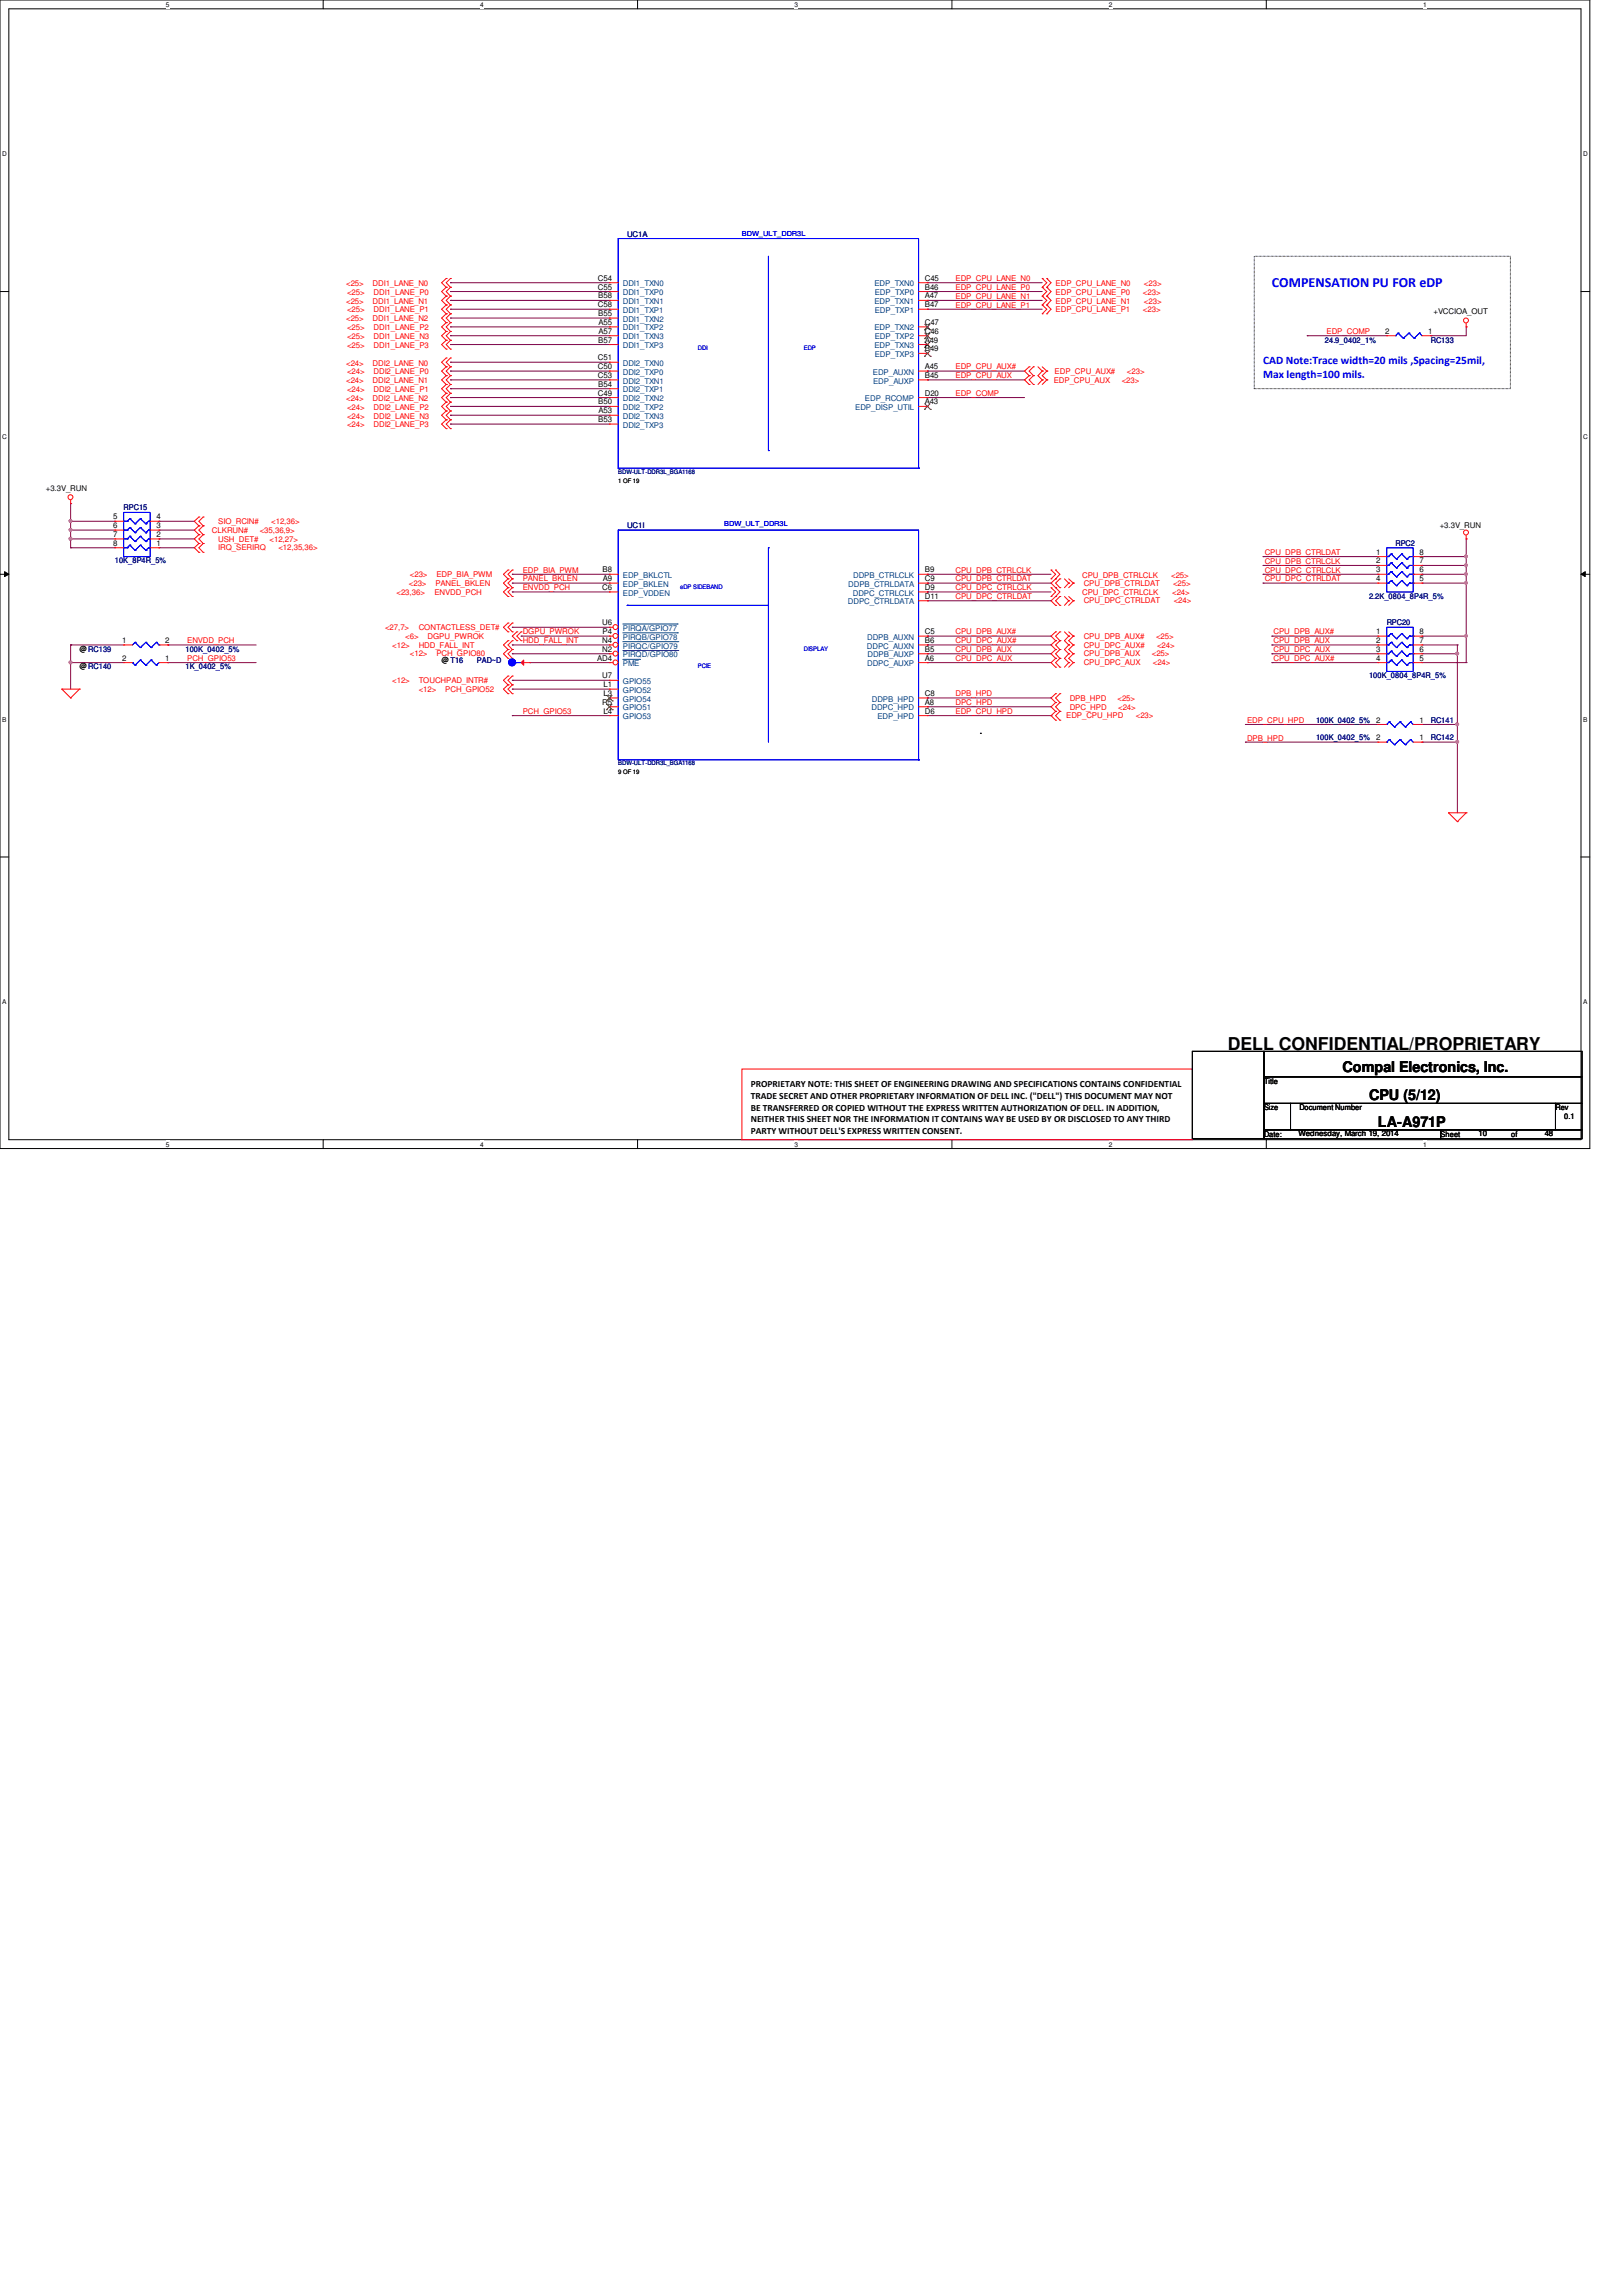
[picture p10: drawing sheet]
<svg xmlns="http://www.w3.org/2000/svg" width="210mm" height="297mm" viewBox="0 0 210 297" stroke-linecap="round" stroke-linejoin="round" font-family="sans-serif">
<defs><g id="words">
<text font-size="2.3" x="158.9" y="135.8">DELL CONFIDENTIAL/PROPRIETARY</text>
<g font-size="1.9">
<text x="173.7" y="138.7">Compal Electronics, Inc.</text>
<text x="177.2" y="142.4">CPU (5/12)</text>
<text x="178.3" y="145.8">LA-A971P</text>
</g>
<text font-size="1.8" fill="#00f" x="164.6" y="37.2">COMPENSATION PU FOR eDP</text>
<g font-size="1.5" fill="#00f">
<text x="163.4" y="47.1">CAD Note:Trace width=20 mils ,Spacing=25mil,</text>
<text x="163.4" y="48.9">Max length=100 mils.</text>
</g>
<g font-size="1.2">
<text x="97.2" y="140.6">PROPRIETARY NOTE: THIS SHEET OF ENGINEERING DRAWING AND SPECIFICATIONS CONTAINS CONFIDENTIAL</text>
<text x="97.2" y="142.2">TRADE SECRET AND OTHER PROPRIETARY INFORMATION OF DELL INC. (&quot;DELL&quot;) THIS DOCUMENT MAY NOT</text>
<text x="97.2" y="143.7">BE TRANSFERRED OR COPIED WITHOUT THE EXPRESS WRITTEN AUTHORIZATION OF DELL. IN ADDITION,</text>
<text x="97.2" y="145.2">NEITHER THIS SHEET NOR THE INFORMATION IT CONTAINS WAY BE USED BY OR DISCLOSED TO ANY THIRD</text>
<text x="97.2" y="146.7">PARTY WITHOUT DELL'S EXPRESS WRITTEN CONSENT.</text>
</g>
<g font-size="1" fill="#000080">
<text x="81.2" y="30.6">UC1A</text>
<text x="171.4" y="44.3">24.9_0402_1%</text>
<text x="185.2" y="44.3">RC133</text>
<text x="16" y="66">RPC15</text>
<text x="81.2" y="68.3">UC1I</text>
<text x="180.6" y="70.6">RPC2</text>
<text x="14.9" y="72.9">10K_8P4R_5%</text>
<text x="177.2" y="77.5">2.2K_0804_8P4R_5%</text>
<text x="179.5" y="80.9">RPC20</text>
<text x="24" y="86.6">1K_0402_5%</text>
<text x="24" y="84.3">100K_0402_5%</text>
<text x="61.7" y="85.8">PAD~D</text>
<text x="177.2" y="87.8">100K_0804_8P4R_5%</text>
<text x="170.3" y="93.5">100K_0402_5%</text>
<text x="170.3" y="95.8">100K_0402_5%</text>
<text x="185.2" y="93.5">RC141</text>
<text x="185.2" y="95.8">RC142</text>
</g>
<g font-size="1" fill="#f00">
<text x="44.8" y="41.6">&lt;25&gt;</text>
<text x="44.8" y="39.3">&lt;25&gt;</text>
<text x="44.8" y="37">&lt;25&gt;</text>
<text x="44.9" y="40.4">&lt;25&gt;</text>
<text x="44.9" y="38.1">&lt;25&gt;</text>
<text x="48.2" y="41.6">DDI1_LANE_N2</text>
<text x="48.2" y="39.3">DDI1_LANE_N1</text>
<text x="48.2" y="37">DDI1_LANE_N0</text>
<text x="48.3" y="40.4">DDI1_LANE_P1</text>
<text x="48.3" y="38.1">DDI1_LANE_P0</text>
<text x="123.7" y="36.4">EDP_CPU_LANE_N0</text>
<text x="123.7" y="38.7">EDP_CPU_LANE_N1</text>
<text x="123.7" y="37.5">EDP_CPU_LANE_P0</text>
<text x="123.7" y="39.8">EDP_CPU_LANE_P1</text>
<text x="136.6" y="38.1">EDP_CPU_LANE_P0</text>
<text x="136.6" y="37">EDP_CPU_LANE_N0</text>
<text x="136.6" y="40.4">EDP_CPU_LANE_P1</text>
<text x="136.6" y="39.3">EDP_CPU_LANE_N1</text>
<text x="147.9" y="38.1">&lt;23&gt;</text>
<text x="147.9" y="40.4">&lt;23&gt;</text>
<text x="148" y="37">&lt;23&gt;</text>
<text x="148" y="39.3">&lt;23&gt;</text>
<text x="44.8" y="47.3">&lt;24&gt;</text>
<text x="44.9" y="43.9">&lt;25&gt;</text>
<text x="44.9" y="45">&lt;25&gt;</text>
<text x="44.9" y="42.7">&lt;25&gt;</text>
<text x="48.2" y="47.3">DDI2_LANE_N0</text>
<text x="48.3" y="43.9">DDI1_LANE_N3</text>
<text x="48.3" y="45">DDI1_LANE_P3</text>
<text x="48.3" y="42.7">DDI1_LANE_P2</text>
<text x="123.7" y="47.8">EDP_CPU_AUX#</text>
<text x="171.7" y="43.2">EDP_COMP</text>
<text x="44.8" y="49.6">&lt;24&gt;</text>
<text x="44.8" y="51.9">&lt;24&gt;</text>
<text x="44.9" y="48.4">&lt;24&gt;</text>
<text x="44.9" y="50.7">&lt;24&gt;</text>
<text x="44.9" y="53">&lt;24&gt;</text>
<text x="48.2" y="49.6">DDI2_LANE_N1</text>
<text x="48.2" y="51.9">DDI2_LANE_N2</text>
<text x="48.3" y="48.4">DDI2_LANE_P0</text>
<text x="48.3" y="50.7">DDI2_LANE_P1</text>
<text x="48.3" y="53">DDI2_LANE_P2</text>
<text x="123.7" y="51.2">EDP_COMP</text>
<text x="123.7" y="48.9">EDP_CPU_AUX</text>
<text x="136.4" y="49.5">EDP_CPU_AUX</text>
<text x="136.5" y="48.3">EDP_CPU_AUX#</text>
<text x="145.2" y="49.5">&lt;23&gt;</text>
<text x="145.8" y="48.3">&lt;23&gt;</text>
<text x="44.9" y="54.1">&lt;24&gt;</text>
<text x="44.9" y="55.3">&lt;24&gt;</text>
<text x="48.3" y="54.1">DDI2_LANE_N3</text>
<text x="48.3" y="55.3">DDI2_LANE_P3</text>
<text x="27.4" y="68.9">CLKRUN#</text>
<text x="28.2" y="70.1">USH_DET#</text>
<text x="28.2" y="67.8">SIO_RCIN#</text>
<text x="28.2" y="71.2">IRQ_SERIRQ</text>
<text x="33.6" y="68.9">&lt;35,36,9&gt;</text>
<text x="34.9" y="70.1">&lt;12,27&gt;</text>
<text x="35.1" y="67.8">&lt;12,36&gt;</text>
<text x="36" y="71.2">&lt;12,35,36&gt;</text>
<text x="163.7" y="71.8">CPU_DPB_CTRLDAT</text>
<text x="51.3" y="77">&lt;23,36&gt;</text>
<text x="52.9" y="75.9">&lt;23&gt;</text>
<text x="53" y="74.6">&lt;23&gt;</text>
<text x="56.2" y="77">ENVDD_PCH</text>
<text x="56.3" y="75.9">PANEL_BKLEN</text>
<text x="56.5" y="74.6">EDP_BIA_PWM</text>
<text x="67.6" y="74.1">EDP_BIA_PWM</text>
<text x="67.6" y="76.4">ENVDD_PCH</text>
<text x="67.6" y="75.2">PANEL_BKLEN</text>
<text x="123.7" y="74.1">CPU_DPB_CTRLCLK</text>
<text x="123.7" y="75.2">CPU_DPB_CTRLDAT</text>
<text x="123.7" y="76.4">CPU_DPC_CTRLCLK</text>
<text x="123.7" y="77.5">CPU_DPC_CTRLDAT</text>
<text x="140" y="77">CPU_DPC_CTRLCLK</text>
<text x="140" y="74.7">CPU_DPB_CTRLCLK</text>
<text x="140.3" y="75.8">CPU_DPB_CTRLDAT</text>
<text x="151.6" y="74.7">&lt;25&gt;</text>
<text x="151.7" y="77">&lt;24&gt;</text>
<text x="151.8" y="75.8">&lt;25&gt;</text>
<text x="163.7" y="74.1">CPU_DPC_CTRLCLK</text>
<text x="163.7" y="75.2">CPU_DPC_CTRLDAT</text>
<text x="163.7" y="72.9">CPU_DPB_CTRLCLK</text>
<text x="24.2" y="83.2">ENVDD_PCH</text>
<text x="49.8" y="81.5">&lt;27,7&gt;</text>
<text x="50.8" y="83.8">&lt;12&gt;</text>
<text x="52.5" y="82.6">&lt;6&gt;</text>
<text x="54.2" y="81.5">CONTACTLESS_DET#</text>
<text x="54.2" y="83.8">HDD_FALL_INT</text>
<text x="55.3" y="82.6">DGPU_PWROK</text>
<text x="67.6" y="83.2">HDD_FALL_INT</text>
<text x="67.6" y="82.1">DGPU_PWROK</text>
<text x="123.7" y="82.1">CPU_DPB_AUX#</text>
<text x="123.7" y="83.2">CPU_DPC_AUX#</text>
<text x="140.3" y="78.1">CPU_DPC_CTRLDAT</text>
<text x="140.3" y="82.6">CPU_DPB_AUX#</text>
<text x="140.3" y="83.8">CPU_DPC_AUX#</text>
<text x="149.6" y="82.6">&lt;25&gt;</text>
<text x="149.7" y="83.8">&lt;24&gt;</text>
<text x="151.9" y="78.1">&lt;24&gt;</text>
<text x="164.8" y="83.2">CPU_DPB_AUX</text>
<text x="164.8" y="82.1">CPU_DPB_AUX#</text>
<text x="24.2" y="85.5">PCH_GPIO53</text>
<text x="50.8" y="88.3">&lt;12&gt;</text>
<text x="53" y="84.9">&lt;12&gt;</text>
<text x="54.2" y="88.3">TOUCHPAD_INTR#</text>
<text x="54.2" y="89.5">&lt;12&gt;</text>
<text x="56.5" y="84.9">PCH_GPIO80</text>
<text x="57.6" y="89.5">PCH_GPIO52</text>
<text x="123.7" y="84.4">CPU_DPB_AUX</text>
<text x="123.7" y="85.5">CPU_DPC_AUX</text>
<text x="140.3" y="84.9">CPU_DPB_AUX</text>
<text x="140.3" y="86.1">CPU_DPC_AUX</text>
<text x="149.1" y="84.9">&lt;25&gt;</text>
<text x="149.2" y="86.1">&lt;24&gt;</text>
<text x="164.8" y="84.4">CPU_DPC_AUX</text>
<text x="164.8" y="85.5">CPU_DPC_AUX#</text>
<text x="67.6" y="92.4">PCH_GPIO53</text>
<text x="123.7" y="90.1">DPB_HPD</text>
<text x="123.7" y="91.2">DPC_HPD</text>
<text x="123.7" y="92.4">EDP_CPU_HPD</text>
<text x="138" y="92.9">EDP_CPU_HPD</text>
<text x="138.4" y="90.7">DPB_HPD</text>
<text x="138.4" y="91.9">DPC_HPD</text>
<text x="144.6" y="90.7">&lt;25&gt;</text>
<text x="144.7" y="91.9">&lt;24&gt;</text>
<text x="147" y="92.9">&lt;23&gt;</text>
<text x="161.4" y="93.5">EDP_CPU_HPD</text>
<text x="161.4" y="95.8">DPB_HPD</text>
</g>
<g font-size="1">
<text x="77.4" y="36.3">C54</text>
<text x="77.4" y="37.5">C55</text>
<text x="77.4" y="39.8">C58</text>
<text x="77.4" y="38.6">B58</text>
<text x="77.4" y="40.9">B55</text>
<text x="119.7" y="37.5">B46</text>
<text x="119.7" y="36.3">C45</text>
<text x="119.7" y="38.6">A47</text>
<text x="119.7" y="39.8">B47</text>
<text x="185.5" y="40.7">+VCCIOA_OUT</text>
<text x="77.4" y="47.8">C50</text>
<text x="77.4" y="46.6">C51</text>
<text x="77.4" y="44.3">B57</text>
<text x="77.5" y="42">A55</text>
<text x="77.5" y="43.2">A57</text>
<text x="119.7" y="42">C47</text>
<text x="119.7" y="43.2">C46</text>
<text x="119.7" y="44.3">A49</text>
<text x="119.7" y="45.5">B49</text>
<text x="119.7" y="47.8">A45</text>
<text x="179.2" y="43.2">2</text>
<text x="184.8" y="43.2">1</text>
<text x="77.4" y="48.9">C53</text>
<text x="77.4" y="51.2">C49</text>
<text x="77.4" y="50">B54</text>
<text x="77.4" y="52.3">B50</text>
<text x="77.5" y="53.5">A53</text>
<text x="119.7" y="48.9">B45</text>
<text x="119.7" y="51.2">D20</text>
<text x="119.7" y="52.3">A43</text>
<text x="77.4" y="54.6">B53</text>
<text x="5.9" y="63.5">+3.3V_RUN</text>
<text x="14.6" y="67.2">5</text>
<text x="14.6" y="68.3">6</text>
<text x="14.6" y="69.5">7</text>
<text x="14.6" y="70.6">8</text>
<text x="20.2" y="70.6">1</text>
<text x="20.2" y="69.5">2</text>
<text x="20.2" y="68.3">3</text>
<text x="20.2" y="67.2">4</text>
<text x="178.1" y="71.8">1</text>
<text x="183.7" y="71.8">8</text>
<text x="186.3" y="68.3">+3.3V_RUN</text>
<text x="77.9" y="76.3">C6</text>
<text x="78" y="74">B8</text>
<text x="78" y="75.2">A9</text>
<text x="119.7" y="74">B9</text>
<text x="119.7" y="75.2">C9</text>
<text x="119.7" y="76.3">D9</text>
<text x="119.7" y="77.5">D11</text>
<text x="178.1" y="72.9">2</text>
<text x="178.1" y="74">3</text>
<text x="178.1" y="75.2">4</text>
<text x="183.7" y="75.2">5</text>
<text x="183.7" y="74">6</text>
<text x="183.7" y="72.9">7</text>
<text x="15.8" y="83.2">1</text>
<text x="21.4" y="83.2">2</text>
<text x="77.9" y="83.2">N4</text>
<text x="77.9" y="80.9">U6</text>
<text x="78" y="82">P4</text>
<text x="119.7" y="83.2">B6</text>
<text x="119.7" y="82">C5</text>
<text x="178.1" y="82">1</text>
<text x="178.1" y="83.2">2</text>
<text x="183.7" y="83.2">7</text>
<text x="183.7" y="82">8</text>
<text x="10.3" y="86.6">@RC140</text>
<text x="10.3" y="84.3">@RC139</text>
<text x="15.8" y="85.5">2</text>
<text x="21.4" y="85.5">1</text>
<text x="57.1" y="85.8">@T16</text>
<text x="77.3" y="85.5">AD4</text>
<text x="77.9" y="87.8">U7</text>
<text x="77.9" y="84.3">N2</text>
<text x="78.1" y="88.9">L1</text>
<text x="119.7" y="85.5">A6</text>
<text x="119.7" y="84.3">B5</text>
<text x="178.1" y="84.3">3</text>
<text x="178.1" y="85.5">4</text>
<text x="183.7" y="85.5">5</text>
<text x="183.7" y="84.3">6</text>
<text x="77.9" y="91.2">R5</text>
<text x="78.1" y="92.3">L4</text>
<text x="78.1" y="90">L3</text>
<text x="119.7" y="90">C8</text>
<text x="119.7" y="92.3">D6</text>
<text x="119.7" y="91.2">A8</text>
<text x="178.1" y="93.5">2</text>
<text x="178.1" y="95.8">2</text>
<text x="183.7" y="93.5">1</text>
<text x="183.7" y="95.8">1</text>
<text x="163.6" y="140.2">Title</text>
<text x="163.6" y="143.6">Size</text>
<text x="168.1" y="143.6">Document Number</text>
<text x="201.3" y="143.6">Rev</text>
<text x="163.6" y="147.1">Date:</text>
<text x="168" y="147">Wednesday, March 19, 2014</text>
<text x="186.4" y="147.1">Sheet</text>
<text x="191.3" y="147">10</text>
<text x="195.6" y="147.1">of</text>
<text x="199.9" y="147">48</text>
<text x="202.4" y="144.8">0.1</text>
</g>
<g font-size="1" fill="#004080">
<text x="80.6" y="37">DDI1_TXN0</text>
<text x="80.6" y="38.2">DDI1_TXP0</text>
<text x="80.6" y="39.3">DDI1_TXN1</text>
<text x="80.6" y="40.5">DDI1_TXP1</text>
<text x="80.6" y="41.6">DDI1_TXN2</text>
<text x="113.2" y="37">EDP_TXN0</text>
<text x="113.2" y="39.3">EDP_TXN1</text>
<text x="113.2" y="38.2">EDP_TXP0</text>
<text x="113.2" y="40.5">EDP_TXP1</text>
<text x="80.6" y="42.8">DDI1_TXP2</text>
<text x="80.6" y="43.9">DDI1_TXN3</text>
<text x="80.6" y="45">DDI1_TXP3</text>
<text x="80.6" y="47.3">DDI2_TXN0</text>
<text x="113.2" y="42.8">EDP_TXN2</text>
<text x="113.2" y="45">EDP_TXN3</text>
<text x="113.2" y="43.9">EDP_TXP2</text>
<text x="113.2" y="46.2">EDP_TXP3</text>
<text x="80.6" y="50.8">DDI2_TXP1</text>
<text x="80.6" y="48.5">DDI2_TXP0</text>
<text x="80.6" y="49.6">DDI2_TXN1</text>
<text x="80.6" y="51.9">DDI2_TXN2</text>
<text x="80.6" y="53">DDI2_TXP2</text>
<text x="110.7" y="53">EDP_DISP_UTIL</text>
<text x="111.9" y="51.9">EDP_RCOMP</text>
<text x="112.9" y="48.5">EDP_AUXN</text>
<text x="113" y="49.6">EDP_AUXP</text>
<text x="80.6" y="54.2">DDI2_TXN3</text>
<text x="80.6" y="55.3">DDI2_TXP3</text>
<text x="80.6" y="75.9">EDP_BKLEN</text>
<text x="80.6" y="77">EDP_VDDEN</text>
<text x="80.6" y="74.8">EDP_BKLCTL</text>
<text x="109.8" y="75.9">DDPB_CTRLDATA</text>
<text x="110.4" y="77">DDPC_CTRLCLK</text>
<text x="110.4" y="74.8">DDPB_CTRLCLK</text>
<text x="80.6" y="83.9">PIRQC/GPIO79</text>
<text x="80.6" y="81.6">PIRQA/GPIO77</text>
<text x="80.6" y="82.8">PIRQB/GPIO78</text>
<text x="109.7" y="78.2">DDPC_CTRLDATA</text>
<text x="112.2" y="83.9">DDPC_AUXN</text>
<text x="112.2" y="82.8">DDPB_AUXN</text>
<text x="80.6" y="89.6">GPIO52</text>
<text x="80.6" y="88.5">GPIO55</text>
<text x="80.6" y="86.2">PME</text>
<text x="80.6" y="85">PIRQD/GPIO80</text>
<text x="112.2" y="86.2">DDPC_AUXP</text>
<text x="112.3" y="85">DDPB_AUXP</text>
<text x="80.6" y="93">GPIO53</text>
<text x="80.6" y="91.9">GPIO51</text>
<text x="80.6" y="90.8">GPIO54</text>
<text x="112.8" y="91.9">DDPC_HPD</text>
<text x="112.8" y="90.8">DDPB_HPD</text>
<text x="113.5" y="93">EDP_HPD</text>
</g>
<g font-size=".9" fill="#00f">
<text x="96" y="30.5">BDW_ULT_DDR3L</text>
<text x="93.7" y="68">BDW_ULT_DDR3L</text>
</g>
<g font-size=".8">
<text x="21.5" y=".9">5</text>
<text x="62.1" y=".9">4</text>
<text x="102.8" y=".9">3</text>
<text x="143.5" y=".9">2</text>
<text x="184.2" y=".9">1</text>
<text x=".3" y="20.2">D</text>
<text x="204.9" y="20.2">D</text>
<text x=".3" y="56.8">C</text>
<text x="204.9" y="56.8">C</text>
<text x="80" y="62.4">1 OF 19</text>
<text x=".3" y="93.3">B</text>
<text x="204.9" y="93.3">B</text>
<text x="80" y="100.2">9 OF 19</text>
<text x=".3" y="129.9">A</text>
<text x="204.9" y="129.9">A</text>
<text x="21.5" y="148.3">5</text>
<text x="62.1" y="148.3">4</text>
<text x="102.8" y="148.3">3</text>
<text x="143.5" y="148.3">2</text>
<text x="184.2" y="148.3">1</text>
</g>
<g font-size=".8" fill="#00f">
<text x="90.3" y="45.3">DDI</text>
<text x="104" y="45.3">EDP</text>
<text x="88" y="76.2">eDP SIDEBAND</text>
<text x="90.3" y="86.4">PCIE</text>
<text x="104" y="84.2">DISPLAY</text>
</g>
<g font-size=".8" fill="#000080">
<text x="80" y="61.3">BDW-ULT-DDR3L_BGA1168</text>
<text x="80" y="99">BDW-ULT-DDR3L_BGA1168</text>
</g>
</g></defs>
<path d="M0 0h205.7v148.6h-205.7zM1.1 1.1h203.5v146.3h-203.5z" fill="none" stroke="#000" stroke-width=".13"/>
<g fill="#fff">
<path d="M21.5 .1h.4v1h-.4z"/>
<path d="M21.5 147.6h.4v.9h-.4z"/>
</g>
<path d="M41.8 0v1.1M41.8 147.4v1.2" fill="none" stroke="#000" stroke-width=".13"/>
<g fill="#fff">
<path d="M62.1 .1h.5v1h-.5z"/>
<path d="M62.1 147.6h.5v.9h-.5z"/>
</g>
<path d="M82.5 0v1.1M82.5 147.4v1.2" fill="none" stroke="#000" stroke-width=".13"/>
<g fill="#fff">
<path d="M102.8 .1h.5v1h-.5z"/>
<path d="M102.8 147.6h.5v.9h-.5z"/>
</g>
<path d="M123.2 0v1.1M123.2 147.4v1.2" fill="none" stroke="#000" stroke-width=".13"/>
<g fill="#fff">
<path d="M143.5 .1h.5v1h-.5z"/>
<path d="M143.5 147.6h.5v.9h-.5z"/>
</g>
<path d="M163.9 0v1.1M163.9 147.4v1.2" fill="none" stroke="#000" stroke-width=".13"/>
<g fill="#fff">
<path d="M184.2 .1h.5v1h-.5z"/>
<path d="M184.2 147.6h.5v.9h-.5z"/>
<path d="M.3 19.4h.6v1h-.6z"/>
<path d="M204.9 19.4h.6v1h-.6z"/>
<path d="M.3 56h.6v.9h-.6z"/>
<path d="M204.9 56h.6v.9h-.6z"/>
</g>
<path d="M0 37.7h1.1M204.6 37.7h1.1" fill="none" stroke="#000" stroke-width=".13"/>
<g fill="#fff">
<path d="M.3 92.6h.5v.9h-.5z"/>
<path d="M204.9 92.6h.5v.9h-.5z"/>
</g>
<path d="M0 74.3h1.1M.6 74l.5 .3-.5 .3zM204.6 74.3l.5-.3v.6zM204.6 74.3h1.1" fill="none" stroke="#000" stroke-width=".13"/>
<path d="M.6 74l.5 .3-.5 .3zM204.6 74.3l.5-.3v.6z" fill="#000"/>
<g fill="#fff">
<path d="M.3 129.2h.5v.9h-.5z"/>
<path d="M204.9 129.2h.5v.9h-.5z"/>
</g>
<path d="M162.3 33.1h33.2v17.2h-33.2zM126.9 94.9h.1M0 110.9h1.1M204.6 110.9h1.1" fill="none" stroke="#000" stroke-width=".13"/>
<path d="M96 138.3h58.3v9.1h-58.3z" fill="none" stroke="#f00" stroke-width=".13"/>
<path d="M9.1 65.2h.1M9.1 67.4h.1M9.1 65.2v2.2M9.1 67.4h5.8" fill="none" stroke="#800040" stroke-width=".13"/>
<path d="M9 67.3h.3v.2l-.2 .1-.1-.1z" fill-rule="evenodd" fill="#f0f"/>
<path d="M9 67.3h.3v.2l-.2 .1-.1-.1z" fill="none" stroke="#f0f" stroke-width=".13"/>
<path d="M9.1 68.6h.1M9.1 68.6h5.8" fill="none" stroke="#800040" stroke-width=".13"/>
<path d="M9 68.4h.3v.3h-.2h-.1z" fill-rule="evenodd" fill="#f0f"/>
<path d="M9 68.4h.3v.3h-.2h-.1z" fill="none" stroke="#f0f" stroke-width=".13"/>
<path d="M9.1 67.4h.1M9.1 70.9h.1M9.1 69.7h.1M9.1 67.4v1.2M9.1 70.9h5.8M9.1 69.7h5.8" fill="none" stroke="#800040" stroke-width=".13"/>
<path d="M9 69.6h.3v.2l-.2 .1-.1-.1z" fill-rule="evenodd" fill="#f0f"/>
<path d="M9 69.6h.3v.2l-.2 .1-.1-.1z" fill="none" stroke="#f0f" stroke-width=".13"/>
<g fill="none" stroke="#800040" stroke-width=".13">
<path d="M58.3 36.6h.1M58.3 38.9h.1M58.3 37.7h.1M58.3 36.6h20.6M58.3 38.9h20.6M58.3 37.7h20.6M120 36.6h.1M120 38.9h.1M120 37.7h.1M120 36.6h14.9M120 38.9h14.9M120 37.7h14.9"/>
<path d="M58.3 41.1h.1M58.3 43.4h.1M58.3 40h.1M58.3 42.3h.1M58.3 44.6h.1M58.3 46.9h.1M58.3 49.1h.1M58.3 48h.1M58.3 50.3h.1M58.3 43.4h20.6M58.3 41.1h20.6M58.3 40h20.6"/>
<path d="M58.3 42.3h20.6M58.3 44.6h20.6M58.3 46.9h20.6M58.3 49.1h20.6M58.3 48h20.6M58.3 50.3h20.6M120 51.4h.1M120 49.1h.1M120 48h.1M120 40h.1M120 40h14.9M120 49.1h12.6"/>
<path d="M120 48h12.6M120 51.4h12.6M169.2 43.4h.1M169.2 43.4h10.3M185.2 43.4h.1M189.7 42.3h.1M189.7 42.3v1.1h-4.5M9.1 69.7h.1M9.1 69.7v1.2M66.3 74.3h.1M66.3 76.6h.1M66.3 74.3h12.6"/>
<path d="M66.3 76.6h12.6M9.1 83.4h.1M9.1 85.7h.1M9.1 83.4v2.3M9.1 85.7h6.9M9.1 83.4h6.9M21.7 85.7h.1M21.7 83.4h.1M21.7 85.7h11.4M21.7 83.4h11.4M66.3 92.6h.1M66.3 81.2h.1"/>
<path d="M66.3 92.6h12.6M66.3 81.2h12.6M120 90.3h.1M120 91.4h.1M120 92.6h16M120 90.3h16M120 91.4h16M136 92.6h.1"/>
</g>
<path d="M9 85.6h.3v.2l-.2 .1-.1-.1z" fill-rule="evenodd" fill="#f0f"/>
<path d="M9 85.6h.3v.2l-.2 .1-.1-.1z" fill="none" stroke="#f0f" stroke-width=".13"/>
<g fill="none" stroke="#800040" stroke-width=".13">
<path d="M58.3 51.4h.1M58.3 53.7h.1M58.3 52.6h.1M58.3 54.9h.1M58.3 51.4h20.6M58.3 53.7h20.6M58.3 52.6h20.6M58.3 54.9h20.6M9.1 68.6h.1M9.1 68.6v1.1M66.3 75.4h.1M66.3 75.4h12.6"/>
<path d="M184 74.3h.1M184 73.2h.1M184 72h.1M184 74.3h5.7M184 73.2h5.7M189.7 73.2h.1M189.7 69.7h.1M189.7 74.3h.1M189.7 69.7v2.3h-5.7M189.7 73.2v2.2M9.1 85.7h.1M9.1 85.7v3.5"/>
<path d="M66.3 88h.1M66.3 89.2h.1M66.3 83.4h.1M66.3 84.6h.1M66.3 88h12.6M66.3 89.2h12.6M66.3 83.4h12.6M66.3 84.6h12.6M67.4 82.3h.1M67.4 82.3h11.5M68.6 85.7h.1M68.6 85.7h10.3"/>
</g>
<path d="M189.6 75.3h.2v.2l-.1 .1-.1-.1z" fill-rule="evenodd" fill="#f0f"/>
<path d="M189.6 75.3h.2v.2l-.1 .1-.1-.1z" fill="none" stroke="#f0f" stroke-width=".13"/>
<path d="M189.6 74.1h.2v.3l-.1 .1-.1-.1z" fill-rule="evenodd" fill="#f0f"/>
<path d="M189.6 74.1h.2v.3l-.1 .1-.1-.1z" fill="none" stroke="#f0f" stroke-width=".13"/>
<path d="M184 75.4h.1M184 75.4h5.7M189.7 72h.1M189.7 72v1.2" fill="none" stroke="#800040" stroke-width=".13"/>
<path d="M189.6 73h.2v.2l-.1 .1-.1-.1z" fill-rule="evenodd" fill="#f0f"/>
<path d="M189.6 73h.2v.2l-.1 .1-.1-.1z" fill="none" stroke="#f0f" stroke-width=".13"/>
<path d="M189.6 71.9h.2v.2l-.1 .1-.1-.1z" fill-rule="evenodd" fill="#f0f"/>
<path d="M189.6 71.9h.2v.2l-.1 .1-.1-.1z" fill="none" stroke="#f0f" stroke-width=".13"/>
<g fill="none" stroke="#800040" stroke-width=".13">
<path d="M163.4 74.3h.1M163.4 75.4h.1M163.4 74.3h14.9M163.4 75.4h14.9M189.7 75.4v6.9M161.2 93.7h.1M161.2 96h.1M161.2 93.7h17.1M161.2 96h17.1M184 96h.1M184 93.7h.1M184 93.7h4.6"/>
<path d="M188.6 84.6h.1M188.6 93.7h.1M188.6 83.4v1.2M188.6 93.7v2.3h-4.6M189.7 82.3h.1"/>
</g>
<path d="M188.4 95.9h.3v.2l-.1 .1-.2-.1z" fill-rule="evenodd" fill="#f0f"/>
<path d="M188.4 95.9h.3v.2l-.1 .1-.2-.1z" fill="none" stroke="#f0f" stroke-width=".13"/>
<path d="M188.4 93.6h.3v.2l-.1 .1-.2-.1z" fill-rule="evenodd" fill="#f0f"/>
<path d="M188.4 93.6h.3v.2l-.1 .1-.2-.1z" fill="none" stroke="#f0f" stroke-width=".13"/>
<g fill="none" stroke="#800040" stroke-width=".13">
<path d="M164.6 83.4h.1M164.6 84.6h.1M164.6 85.7h.1M164.6 82.3h.1M164.6 83.4h13.7M164.6 84.6h13.7M164.6 85.7h13.7M164.6 82.3h13.7M184 85.7h5.7M184 82.3h5.7M188.6 96h.1M188.6 96v9.2"/>
<path d="M189.7 82.3h.1M189.7 85.7h.1M189.7 82.3v3.4"/>
</g>
<path d="M189.6 82.1h.2v.3l-.1 .1-.1-.1z" fill-rule="evenodd" fill="#f0f"/>
<path d="M189.6 82.1h.2v.3l-.1 .1-.1-.1z" fill="none" stroke="#f0f" stroke-width=".13"/>
<path d="M184 83.4h4.6M184 84.6h4.6M188.6 83.4h.1M188.6 84.6h.1M188.6 93.7h.1M188.6 84.6v9.1" fill="none" stroke="#800040" stroke-width=".13"/>
<path d="M188.4 84.4h.3v.3l-.1 .1-.2-.1z" fill-rule="evenodd" fill="#f0f"/>
<path d="M188.4 84.4h.3v.3l-.1 .1-.2-.1z" fill="none" stroke="#f0f" stroke-width=".13"/>
<g fill="none" stroke="#800040" stroke-width=".13">
<path d="M20.6 67.4h.1M20.6 70.9h.1M20.6 69.7h.1M20.6 68.6h.1M20.6 67.4h4.5M20.6 70.9h4.5M20.6 69.7h4.5M20.6 68.6h4.5M120 74.3h.1M120 75.4h.1M120 76.6h.1M120 77.7h.1"/>
<path d="M120 74.3h16M120 75.4h16M120 76.6h16M120 77.7h16M163.4 72h.1M163.4 73.2h.1M163.4 72h14.9M163.4 73.2h14.9M120 84.6h.1M120 82.3h.1M120 85.7h.1M120 83.4h.1"/>
<path d="M120 84.6h16M120 82.3h16M120 85.7h16M120 83.4h16"/>
</g>
<g fill="none" stroke="#f00" stroke-width=".13">
<path d="M57.7 38.3h.1M57.7 39.5h.1M57.7 36h.1M57.7 37.2h.1M57.7 38.3l-.6 .6 .6 .6M57.7 36l-.6 .6 .6 .6M57.7 39.5l-.6 .5 .6 .6M57.7 37.2l-.6 .5 .6 .6M58.3 38.3h.1M58.3 39.5h.1M58.3 36h.1M58.3 37.2h.1"/>
<path d="M58.3 38.3l-.6 .6 .6 .6M58.3 36l-.6 .6 .6 .6M58.3 39.5l-.6 .5 .6 .6M58.3 37.2l-.6 .5 .6 .6M78.9 36.6h.1M78.9 37.7h.1M78.9 38.9h.1M78.9 36.6h1.1M78.9 37.7h1.1M78.9 38.9h1.1M118.9 36.6h1.1M118.9 37.7h1.1"/>
<path d="M118.9 38.9h1.1M120 37.7h.1M120 36.6h.1M120 38.9h.1M134.9 37.2h.1M134.9 38.3h.1M134.9 36h.1M134.9 39.5h.1M134.9 37.2l.6 .5-.6 .6M134.9 36l.6 .6-.6 .6M134.9 39.5l.6 .5-.6 .6M134.9 38.3l.6 .6-.6 .6"/>
<path d="M135.5 37.2h.1M135.5 38.3h.1M135.5 36h.1M135.5 39.5h.1M135.5 37.2l.5 .5-.5 .6M135.5 36l.5 .6-.5 .6M135.5 39.5l.5 .5-.5 .6M135.5 38.3l.5 .6-.5 .6M57.7 42.9h.1M57.7 44h.1M57.7 40.6h.1M57.7 41.7h.1"/>
<path d="M57.7 45.2h.1M57.7 53.2h.1M57.7 54.3h.1M57.7 46.3h.1M57.7 47.5h.1M57.7 48.6h.1M57.7 49.7h.1M57.7 50.9h.1M57.7 52h.1M57.7 55.5h.1M57.7 42.9l-.6 .5 .6 .6M57.7 40.6l-.6 .5 .6 .6"/>
<path d="M57.7 44l-.6 .6 .6 .6M57.7 41.7l-.6 .6 .6 .6M57.7 53.2l-.6 .5 .6 .6M57.7 46.3l-.6 .6 .6 .6M57.7 48.6l-.6 .5 .6 .6M57.7 50.9l-.6 .5 .6 .6M57.7 54.3l-.6 .6 .6 .6M57.7 47.5l-.6 .5 .6 .6M57.7 49.7l-.6 .6 .6 .6M57.7 52l-.6 .6 .6 .6M58.3 42.9h.1M58.3 44h.1"/>
<path d="M58.3 40.6h.1M58.3 41.7h.1M58.3 45.2h.1M58.3 53.2h.1M58.3 54.3h.1M58.3 46.3h.1M58.3 47.5h.1M58.3 48.6h.1M58.3 49.7h.1M58.3 50.9h.1M58.3 52h.1M58.3 55.5h.1"/>
<path d="M58.3 42.9l-.6 .5 .6 .6M58.3 40.6l-.6 .5 .6 .6M58.3 44l-.6 .6 .6 .6M58.3 41.7l-.6 .6 .6 .6M58.3 53.2l-.6 .5 .6 .6M58.3 46.3l-.6 .6 .6 .6M58.3 48.6l-.6 .5 .6 .6M58.3 50.9l-.6 .5 .6 .6M58.3 54.3l-.6 .6 .6 .6M58.3 47.5l-.6 .5 .6 .6M58.3 49.7l-.6 .6 .6 .6M58.3 52l-.6 .6 .6 .6"/>
<path d="M78.9 40h.1M78.9 41.1h.1M78.9 42.3h.1M78.9 43.4h.1M78.9 44.6h.1M78.9 50.3h.1M78.9 48h.1M78.9 46.9h.1M78.9 49.1h.1M78.9 51.4h.1M78.9 52.6h.1M78.9 53.7h.1"/>
<path d="M78.9 54.9h.1M78.9 40h1.1M78.9 41.1h1.1M78.9 42.3h1.1M78.9 43.4h1.1M78.9 44.6h1.1M78.9 49.1h1.1M78.9 48h1.1M78.9 50.3h1.1M78.9 46.9h1.1M78.9 51.4h1.1M78.9 52.6h1.1"/>
<path d="M78.9 53.7h1.1M78.9 54.9h1.1M118.9 40h1.1M118.9 42.3h1.1M118.9 43.4h1.1M118.9 44.6h1.1M118.9 45.7h1.1M118.9 49.1h1.1M118.9 48h1.1M118.9 51.4h1.1M118.9 52.6h1.1M120 40h.1"/>
<path d="M120 42.3h.1M120 43.4h.1M120 44.6h.1M120 45.7h.1M120 49.1h.1M120 48h.1M120 51.4h.1M120 52.6h.1M133.2 48.6h.1M133.2 49.7h.1M133.2 47.5h.1M133.2 48.6l-.6 .5 .6 .6"/>
<path d="M133.2 47.5l-.6 .5 .6 .6M133.7 49.7h.1M133.7 48.6h.1M133.7 47.5h.1M133.7 48.6l-.5 .5 .5 .6M133.7 47.5l-.5 .5 .5 .6M134.3 47.5l.6 .5M134.9 40.6h.1M134.9 49.1h.1M134.9 48h.1M134.9 49.1l-.6 .6M134.9 48l-.6 .6 .6 .5"/>
<path d="M134.9 47.5l.6 .5M135.5 40.6h.1M135.5 49.1h.1M135.5 48h.1M135.5 49.1l-.6 .6M135.5 48l-.6 .6 .6 .5M179.5 43.4h.1M179.5 43.4h1.1M184 43.4h1.2M185.2 43.4h.1M189.7 42.3h.1M189.7 41.8v.5"/>
<path d="M9.1 65.2h.1M9.1 64.7v.5M25.7 69.2h.1M25.7 70.3h.1M25.7 66.9h.1M25.7 68h.1M25.7 71.5h.1M25.7 69.2l-.6 .5 .6 .6M25.7 66.9l-.6 .5 .6 .6M25.7 70.3l-.6 .6 .6 .6M25.7 68l-.6 .6 .6 .6M26.3 70.3h.1"/>
<path d="M26.3 69.2h.1M26.3 68h.1M26.3 66.9h.1M26.3 71.5h.1M26.3 69.2l-.6 .5 .6 .6M26.3 66.9l-.6 .5 .6 .6M26.3 70.3l-.6 .6 .6 .6M26.3 68l-.6 .6 .6 .6M65.7 74.9h.1M65.7 76h.1M65.7 77.2h.1M65.7 73.7h.1"/>
<path d="M65.7 74.9l-.5 .5 .5 .6M65.7 76l-.5 .6 .5 .6M65.7 73.7l-.5 .6 .5 .6M66.3 74.9h.1M66.3 76h.1M66.3 77.2h.1M66.3 73.7h.1M66.3 74.9l-.6 .5 .6 .6M66.3 76l-.6 .6 .6 .6M66.3 73.7l-.6 .6 .6 .6M136 76h.1M136 77.2h.1"/>
<path d="M136 73.7h.1M136 74.9h.1M136 76l.6 .6-.6 .6M136 73.7l.6 .6-.6 .6M136.6 77.2h.1M136.6 78.3h.1M136.6 76h.1M136.6 74.9h.1M136.6 73.7h.1M136.6 77.2l-.6 .5 .6 .6M136.6 74.9l-.6 .5 1.2 1.2-.6 .6M136.6 73.7l.6 .6-.6 .6"/>
<path d="M137.2 78.3h.1M137.2 77.2h.1M137.2 76h.1M137.2 74.9h.1M137.2 77.2l-.6 .5 .6 .6M137.2 74.9l-.6 .5 .6 .6M137.8 77.2l.5 .5M137.8 74.9l.5 .5M138.3 77.7h.1M138.3 75.4h.1M138.3 77.7l-.5 .6M138.3 77.2l.6 .5"/>
<path d="M138.3 75.4l-.5 .6M138.3 74.9l.6 .5M138.9 77.7h.1M138.9 75.4h.1M138.9 75.4l-.6 .6M138.9 77.7l-.6 .6M178.3 72h.1M178.3 73.2h.1M178.3 74.3h.1M178.3 75.4h.1M178.3 72h1.2M178.3 73.2h1.2"/>
<path d="M178.3 74.3h1.2M178.3 75.4h1.2M182.9 72h1.1M182.9 73.2h1.1M182.9 74.3h1.1M182.9 75.4h1.1M184 75.4h.1M184 74.3h.1M184 73.2h.1M184 72h.1M189.7 69.7h.1M189.7 69.3v.4"/>
<path d="M8 89.2h.1M8 89.2h2.3M8 89.2l1.1 1.1M9.1 90.3h.1M10.3 89.2h.1M10.3 89.2l-1.2 1.1M65.7 80.6h.1M65.7 81.7h.1M65.7 88.6h.1M65.7 89.7h.1M65.7 87.5h.1M65.7 84h.1"/>
<path d="M65.7 85.2h.1M65.7 82.9h.1M65.7 80.6l-.5 .6 .5 .5M65.7 88.6l-.5 .6 .5 .5M65.7 87.5l-.5 .5 .5 .6M65.7 84l-.5 .6 .5 .6M65.7 82.9l-.5 .5 .5 .6M66.3 80.6h.1M66.3 81.7h.1M66.3 88.6h.1M66.3 89.7h.1M66.3 87.5h.1"/>
<path d="M66.3 84h.1M66.3 85.2h.1M66.3 82.9h.1M66.3 80.6l-.6 .6 .6 .5M66.3 88.6l-.6 .6 .6 .5M66.3 87.5l-.6 .5 .6 .6M66.3 82.9l-.6 .5 .6 .6M66.3 84l-.6 .6 .6 .6M66.9 81.7h.1M66.9 82.9h.1M66.9 81.7l-.6 .6 .6 .6M67.4 81.7h.1"/>
<path d="M67.4 82.9h.1M67.4 81.7l-.5 .6 .5 .6M136.6 90.9h.1M136.6 89.7h.1M136.6 92h.1M136.6 93.2h.1M136.6 84h.1M136.6 85.2h.1M136.6 81.7h.1M136.6 82.9h.1M136.6 86.3h.1M136.6 89.7l-.6 .6 .6 .6"/>
<path d="M136.6 90.9l-.6 .5 .6 .6M136.6 92l-.6 .6 .6 .6M136.6 84l-.6 .6 .6 .6M136.6 81.7l-.6 .6 .6 .6M136.6 82.9l-.6 .5 .6 .6M136.6 85.2l-.6 .5 .6 .6M137.2 89.7h.1M137.2 90.9h.1M137.2 92h.1M137.2 93.2h.1M137.2 85.2h.1M137.2 84h.1"/>
<path d="M137.2 82.9h.1M137.2 81.7h.1M137.2 86.3h.1M137.2 89.7l-.6 .6 .6 .6M137.2 90.9l-.6 .5 .6 .6M137.2 92l-.6 .6 .6 .6M137.2 84l-.6 .6 .6 .6M137.2 81.7l-.6 .6 .6 .6M137.2 82.9l-.6 .5 .6 .6M137.2 85.2l-.6 .5 .6 .6M137.8 81.7l.5 .6M138.3 84.6h.1"/>
<path d="M138.3 82.3h.1M138.3 83.4h.1M138.3 85.7h.1M138.3 84.6l-.5 .6 .5 .5M138.3 83.4l-.5 .6 .5 .6M138.3 82.3l-.5 .6 .5 .5M138.3 81.7l.6 .6M138.3 85.7l-.5 .6M138.9 84.6h.1M138.9 82.3h.1M138.9 83.4h.1M138.9 85.7h.1"/>
<path d="M138.9 82.3l-.6 .6 .6 .5M138.9 84.6l-.6 .6 .6 .5M138.9 83.4l-.6 .6 .6 .6M138.9 85.7l-.6 .6M178.3 93.7h.1M178.3 82.3h.1M178.3 83.4h.1M178.3 84.6h.1M178.3 85.7h.1M178.3 96h.1M178.3 93.7h1.2M178.3 82.3h1.2"/>
<path d="M178.3 83.4h1.2M178.3 84.6h1.2M178.3 85.7h1.2M178.3 96h1.2M182.9 93.7h1.1M182.9 82.3h1.1M182.9 83.4h1.1M182.9 84.6h1.1M182.9 85.7h1.1M182.9 96h1.1M184 93.7h.1M184 85.7h.1"/>
<path d="M184 84.6h.1M184 83.4h.1M184 82.3h.1M184 96h.1M187.5 105.2h.1M187.5 105.2h2.2M187.5 105.2l1.1 1.1M188.6 106.3h.1M189.7 105.2h.1M189.7 105.2l-1.1 1.1"/>
<circle cx="189.7" cy="41.5" r=".32"/>
<circle cx="9.1" cy="64.3" r=".32"/>
<circle cx="189.7" cy="68.9" r=".32"/>
</g>
<path d="M154.3 136h9.3v11.3h-9.3zM163.6 136h41.1v3.3h-41.1zM163.6 139.3h41.1v3.4h-41.1zM163.6 142.7h3.4v3.5h-3.4zM163.6 146.2h22.8v1.1h-22.8zM167 142.7h34.3v3.5h-34.3zM186.4 146.2h18.3v1.1h-18.3zM201.3 142.7h3.4v3.5h-3.4z" fill="none" stroke="#000" stroke-width=".13"/>
<g fill="none" stroke="#00f" stroke-width=".13">
<path d="M80 30.9h.1M80 30.9h38.9v29.7M80 30.9v29.7M99.4 33.1v25.2M99.4 58.3h.1M180.6 43.4h.1M180.9 43.1h.1M180.9 43.1l.7 .7M180.9 43.1l-.3 .3M181.6 43.8h.1M182.3 43.1h.1M182.3 43.1l.7 .7"/>
<path d="M182.3 43.1l-.7 .7M183 43.8h.1M183.7 43.1h.1M183.7 43.1l.3 .3M183.7 43.1l-.7 .7M80 60.6h.1M80 60.6h38.9M118.9 60.6h.1M179.5 70.9h3.4v5.7h-3.4zM179.5 72h.2M179.5 73.2h.2M179.5 74.3h.2"/>
<path d="M179.5 75.4h.2M179.7 72h.1M179.7 73.2h.1M179.7 74.3h.1M179.7 75.4h.1M179.9 75.2h.1M179.9 75.2l-.2 .2M180 71.7h.1M180 72.8h.1M180 74h.1M180 75.1h.1M180 71.7l-.1 .1"/>
<path d="M180 72.8l-.1 .1M180 74l-.1 .1M180 75.1l-.1 .1M180 71.7l-.3 .3M180 71.7l.7 .6M180 72.8l-.3 .4M180 72.8l.7 .7M180 74l-.3 .3M180 74l.7 .6M180 75.1l.7 .7M180.7 72.3h.1M180.7 73.5h.1"/>
<path d="M180.7 74.6h.1M180.7 75.8h.1M181.4 71.7h.1M181.4 72.8h.1M181.4 74h.1M181.4 75.1h.1M181.4 71.7l-.7 .6M181.4 71.7l.7 .6M181.4 72.8l-.7 .7M181.4 72.8l.7 .7M181.4 74l-.7 .6M181.4 74l.7 .6"/>
<path d="M181.4 75.1l-.7 .7M181.4 75.1l.7 .7M182.1 72.3h.1M182.1 73.5h.1M182.1 74.6h.1M182.1 75.8h.1M182.4 75.4h.1M182.4 72h.1M182.4 73.2h.1M182.4 74.3h.1M182.4 72h.5M182.4 73.2h.5"/>
<path d="M182.4 74.3h.5M182.4 75.4h.5M182.4 75.4l-.3 .4M182.4 72l-.3 .3M182.4 73.2l-.3 .3M182.4 74.3l-.3 .3M182.9 75.4h.1M182.9 72h.1M182.9 74.3h.1M179.5 81.2h3.4v5.7h-3.4zM179.5 93.7h.1M179.5 96h.1"/>
<path d="M179.5 82.3h.2M179.5 83.4h.2M179.5 84.6h.2M179.5 85.7h.2M179.7 82.3h.1M179.7 83.4h.1M179.7 84.6h.1M179.7 85.7h.1M179.8 93.4h.1M179.8 95.7h.1M179.8 93.4l.7 .7M179.8 93.4l-.3 .3"/>
<path d="M179.8 95.7l.7 .7M179.8 95.7l-.3 .3M179.9 85.5h.1M179.9 85.5l-.2 .2M180 82h.1M180 83.1h.1M180 84.2h.1M180 85.4h.1M180 82l-.1 .1M180 83.1l-.1 .1M180 84.2l-.1 .2M180 85.4l-.1 .1"/>
<path d="M180 82l-.3 .3M180 82l.7 .6M180 83.1l-.3 .3M180 83.1l.7 .7M180 84.2l-.3 .4M180 84.2l.7 .7M180 85.4l.7 .7M180.5 94.1h.1M180.5 96.4h.1M180.7 82.6h.1M180.7 83.8h.1M180.7 84.9h.1"/>
<path d="M180.7 86.1h.1M181.2 93.4h.1M181.2 95.7h.1M181.2 93.4l.7 .7M181.2 93.4l-.7 .7M181.2 95.7l.7 .7M181.2 95.7l-.7 .7M181.4 82h.1M181.4 83.1h.1M181.4 84.2h.1M181.4 85.4h.1M181.4 82l-.7 .6"/>
<path d="M181.4 82l.7 .6M181.4 83.1l-.7 .7M181.4 83.1l.7 .7M181.4 84.2l-.7 .7M181.4 84.2l.7 .7M181.4 85.4l-.7 .7M181.4 85.4l.7 .7M181.9 94.1h.1M181.9 96.4h.1M182.1 82.6h.1M182.1 83.8h.1M182.1 84.9h.1"/>
<path d="M182.1 86.1h.1M182.4 85.7h.1M182.4 82.3h.1M182.4 83.4h.1M182.4 84.6h.1M182.4 82.3h.5M182.4 83.4h.5M182.4 84.6h.5M182.4 85.7h.5M182.4 85.7l-.3 .4M182.4 82.3l-.3 .3M182.4 83.4l-.3 .4"/>
<path d="M182.4 84.6l-.3 .3M182.5 93.4h.1M182.5 95.7h.1M182.5 93.4l.4 .3M182.5 93.4l-.6 .7M182.5 95.7l.4 .3M182.5 95.7l-.6 .7M182.9 85.7h.1M182.9 82.3h.1M182.9 84.6h.1"/>
</g>
<g fill="none" stroke="#804000" stroke-width=".13">
<path d="M119.6 42.7h.1M119.6 43.8h.1M119.6 45h.1M119.6 46.1h.1M119.6 53h.1M119.7 42l.7 .7M119.7 43.1l.7 .7M119.7 44.2l.7 .8M119.7 45.4l.7 .7M119.7 52.2l.7 .8M120.4 42l-.8 .7M120.4 43.1l-.8 .7"/>
<path d="M120.4 44.2l-.8 .8M120.4 45.4l-.8 .7M120.4 52.2l-.8 .8M120.4 42.7h.1M120.4 43.8h.1M120.4 45h.1M120.4 46.1h.1M120.4 53h.1"/>
</g>
<circle cx="66.3" cy="85.7" r=".45" fill="#00f"/>
<g fill="none" stroke="#00f" stroke-width=".13">
<path d="M66.8 85.7h.1M66.8 85.7h.6"/>
<circle cx="66.3" cy="85.7" r=".45"/>
</g>
<circle cx="66.3" cy="85.7" r=".45" fill="#00f"/>
<g fill="none" stroke="#00f" stroke-width=".13">
<path d="M66.8 85.7h.1M66.8 85.7h.6"/>
<circle cx="66.3" cy="85.7" r=".45"/>
</g>
<path d="M67.4 85.7l.4-.3v.7z" fill="#f00"/>
<g fill="none" stroke="#f00" stroke-width=".13">
<path d="M78.9 75.4h.1M78.9 75.4h1.1M16 85.7h.1M16 85.7h1.1M20.6 85.7h1.1M21.7 85.7h.1M67.4 85.7l.4-.3v.7zM67.4 85.7h1.2M68.6 85.7h.1M78.9 92.6h.1M78.9 91.4h.1M78.9 90.3h.1"/>
<path d="M78.9 89.2h.1M78.9 88h.1M78.9 92.6h1.1M78.9 91.4h1.1M78.9 90.3h1.1M78.9 89.2h1.1M78.9 88h1.1M118.9 85.7h1.1M118.9 83.4h1.1M118.9 84.6h1.1M120 83.4h.1M120 85.7h.1"/>
<path d="M120 84.6h.1"/>
</g>
<g fill="none" stroke="#00f" stroke-width=".13">
<path d="M80 68.6h.1M80 68.6v29.7M80 68.6h38.9v29.7M81.2 78.3h.1M81.2 78.3h18.2M99.4 70.9h.1M99.4 70.9v25.1M17.1 85.7h.1M17.1 85.7l.4 .4M17.5 86.1h.1M18.2 85.4h.1M18.2 85.4l.7 .7"/>
<path d="M18.2 85.4l-.7 .7M18.9 86.1h.1M19.6 85.4h.1M19.6 85.4l.6 .7M19.6 85.4l-.7 .7M20.2 86.1h.1M20.6 85.7l-.4 .4M80 98.3h.1M80 98.3h38.9M118.9 98.3h.1"/>
</g>
<path d="M78.5 91.8h.1M78.5 90.7h.1M78.5 91.1l.7 .7M78.5 90l.7 .7M79.2 91.1l-.7 .7M79.2 90l-.7 .7M79.2 91.8h.1M79.2 90.7h.1" fill="none" stroke="#804000" stroke-width=".13"/>
<circle cx="79.6" cy="85.7" r=".32" fill="#fff"/>
<g fill="none" stroke="#f00" stroke-width=".13">
<path d="M78.9 85.7h.1M78.9 85.7h.4"/>
<circle cx="79.6" cy="85.7" r=".32"/>
</g>
<path d="M80.6 85.3h2.2M82.8 85.3h.1" fill="none" stroke="#004080" stroke-width=".13"/>
<circle cx="79.6" cy="84.6" r=".32" fill="#fff"/>
<g fill="none" stroke="#f00" stroke-width=".13">
<path d="M78.9 84.6h.1M78.9 84.6h.4"/>
<circle cx="79.6" cy="84.6" r=".32"/>
</g>
<path d="M80.6 84.2h7.1M87.7 84.2h.1" fill="none" stroke="#004080" stroke-width=".13"/>
<circle cx="79.6" cy="83.4" r=".32" fill="#fff"/>
<g fill="none" stroke="#f00" stroke-width=".13">
<path d="M78.9 76.6h.1M78.9 74.3h.1M78.9 74.3h1.1M78.9 76.6h1.1M118.9 74.3h1.1M118.9 75.4h1.1M118.9 76.6h1.1M118.9 77.7h1.1M120 74.3h.1M120 75.4h.1M120 76.6h.1M120 77.7h.1"/>
<path d="M78.9 83.4h.1M78.9 83.4h.4M118.9 90.3h1.1M118.9 92.6h1.1M118.9 91.4h1.1M118.9 82.3h1.1M120 90.3h.1M120 92.6h.1M120 91.4h.1M120 82.3h.1"/>
<circle cx="79.6" cy="83.4" r=".32"/>
</g>
<path d="M80.6 83h7.1M87.7 83h.1" fill="none" stroke="#004080" stroke-width=".13"/>
<circle cx="79.6" cy="81.1" r=".32" fill="#fff"/>
<g fill="none" stroke="#f00" stroke-width=".13">
<path d="M78.9 81.2h.1M78.9 81.2h.4"/>
<circle cx="79.6" cy="81.1" r=".32"/>
</g>
<path d="M80.6 80.7h7M87.6 80.7h.1" fill="none" stroke="#004080" stroke-width=".13"/>
<circle cx="79.6" cy="82.3" r=".32" fill="#fff"/>
<g fill="none" stroke="#f00" stroke-width=".13">
<path d="M14.9 67.4h.1M14.9 68.6h.1M14.9 69.7h.1M14.9 70.9h.1M14.9 70.9h1.1M14.9 69.7h1.1M14.9 68.6h1.1M14.9 67.4h1.1M19.4 70.9h1.2M19.4 69.7h1.2M19.4 68.6h1.2M19.4 67.4h1.2"/>
<path d="M20.6 70.9h.1M20.6 69.7h.1M20.6 68.6h.1M20.6 67.4h.1M16 83.4h.1M16 83.4h1.1M20.6 83.4h1.1M21.7 83.4h.1M78.9 82.3h.1M78.9 82.3h.4"/>
<circle cx="79.6" cy="82.3" r=".32"/>
</g>
<path d="M80.6 81.9h7.1M87.7 81.9h.1" fill="none" stroke="#004080" stroke-width=".13"/>
<g fill="none" stroke="#00f" stroke-width=".13">
<path d="M16 66.3h3.4v5.7h-3.4zM16 67.4h.1M16 70.9h.1M16 68.6h.1M16 70.9h.5M16 69.7h.5M16 68.6h.5M16 67.4h.5M16.5 67.4h.1M16.5 70.9h.1M16.5 69.7h.1M16.5 68.6h.1"/>
<path d="M16.8 70.5h.1M16.8 69.4h.1M16.8 68.2h.1M16.8 67.1h.1M16.8 70.5l.7 .7M16.8 69.4l.7 .7M16.8 68.2l.7 .7M16.8 67.1l.7 .7M16.8 67.1l-.3 .3M16.8 70.5l-.3 .4M16.8 69.4l-.3 .3M16.8 68.2l-.3 .4"/>
<path d="M17.5 71.2h.1M17.5 70.1h.1M17.5 68.9h.1M17.5 67.8h.1M18.2 70.5h.1M18.2 69.4h.1M18.2 68.2h.1M18.2 67.1h.1M18.2 70.5l.7 .7M18.2 70.5l-.7 .7M18.2 69.4l.7 .7M18.2 69.4l-.7 .7"/>
<path d="M18.2 68.2l.7 .7M18.2 68.2l-.7 .7M18.2 67.1l.7 .7M18.2 67.1l-.7 .7M18.9 71.2h.1M18.9 70.1h.1M18.9 68.9h.1M18.9 67.8h.1M19 67.6h.1M19 71.1l-.1 .1M19 69.9l-.1 .2M19 68.8l-.1 .1"/>
<path d="M19 67.6l-.1 .2M19.2 70.9h.1M19.2 69.7h.1M19.2 68.6h.1M19.2 67.4h.1M19.2 70.9h.2M19.2 70.9l-.3 .3M19.2 69.7h.2M19.2 69.7l-.3 .4M19.2 68.6h.2M19.2 68.6l-.3 .3M19.2 67.4h.2"/>
<path d="M19.2 67.4l-.2 .2M17.5 83.1h.1M17.5 83.1l-.4 .3M17.5 83.1l.7 .7M18.2 83.8h.1M18.9 83.1h.1M18.9 83.1l-.7 .7M18.9 83.1l.7 .7M19.6 83.8h.1M20.2 83.1h.1M20.2 83.1l-.6 .7M20.2 83.1l.4 .3"/>
<path d="M20.6 83.4h.1"/>
</g>
<path d="M9 67.3h.3v.2l-.2 .1-.1-.1z" fill-rule="evenodd" fill="#f0f"/>
<path d="M9 67.3h.3v.2l-.2 .1-.1-.1z" fill="none" stroke="#f0f" stroke-width=".13"/>
<path d="M9 68.4h.3v.3h-.2h-.1z" fill-rule="evenodd" fill="#f0f"/>
<path d="M9 68.4h.3v.3h-.2h-.1z" fill="none" stroke="#f0f" stroke-width=".13"/>
<path d="M9 69.6h.3v.2l-.2 .1-.1-.1z" fill-rule="evenodd" fill="#f0f"/>
<path d="M9 69.6h.3v.2l-.2 .1-.1-.1z" fill="none" stroke="#f0f" stroke-width=".13"/>
<path d="M9 85.6h.3v.2l-.2 .1-.1-.1z" fill-rule="evenodd" fill="#f0f"/>
<path d="M9 85.6h.3v.2l-.2 .1-.1-.1z" fill="none" stroke="#f0f" stroke-width=".13"/>
<path d="M189.6 75.3h.2v.2l-.1 .1-.1-.1z" fill-rule="evenodd" fill="#f0f"/>
<path d="M189.6 75.3h.2v.2l-.1 .1-.1-.1z" fill="none" stroke="#f0f" stroke-width=".13"/>
<path d="M189.6 74.1h.2v.3l-.1 .1-.1-.1z" fill-rule="evenodd" fill="#f0f"/>
<path d="M189.6 74.1h.2v.3l-.1 .1-.1-.1z" fill="none" stroke="#f0f" stroke-width=".13"/>
<path d="M189.6 73h.2v.2l-.1 .1-.1-.1z" fill-rule="evenodd" fill="#f0f"/>
<path d="M189.6 73h.2v.2l-.1 .1-.1-.1z" fill="none" stroke="#f0f" stroke-width=".13"/>
<path d="M189.6 71.9h.2v.2l-.1 .1-.1-.1z" fill-rule="evenodd" fill="#f0f"/>
<path d="M189.6 71.9h.2v.2l-.1 .1-.1-.1z" fill="none" stroke="#f0f" stroke-width=".13"/>
<path d="M188.4 95.9h.3v.2l-.1 .1-.2-.1z" fill-rule="evenodd" fill="#f0f"/>
<path d="M188.4 95.9h.3v.2l-.1 .1-.2-.1z" fill="none" stroke="#f0f" stroke-width=".13"/>
<path d="M188.4 93.6h.3v.2l-.1 .1-.2-.1z" fill-rule="evenodd" fill="#f0f"/>
<path d="M188.4 93.6h.3v.2l-.1 .1-.2-.1z" fill="none" stroke="#f0f" stroke-width=".13"/>
<path d="M189.6 82.1h.2v.3l-.1 .1-.1-.1z" fill-rule="evenodd" fill="#f0f"/>
<path d="M189.6 82.1h.2v.3l-.1 .1-.1-.1z" fill="none" stroke="#f0f" stroke-width=".13"/>
<path d="M188.4 84.4h.3v.3l-.1 .1-.2-.1z" fill-rule="evenodd" fill="#f0f"/>
<path d="M188.4 84.4h.3v.3l-.1 .1-.2-.1z" fill="none" stroke="#f0f" stroke-width=".13"/>
<use href="#words"/>
</svg>
